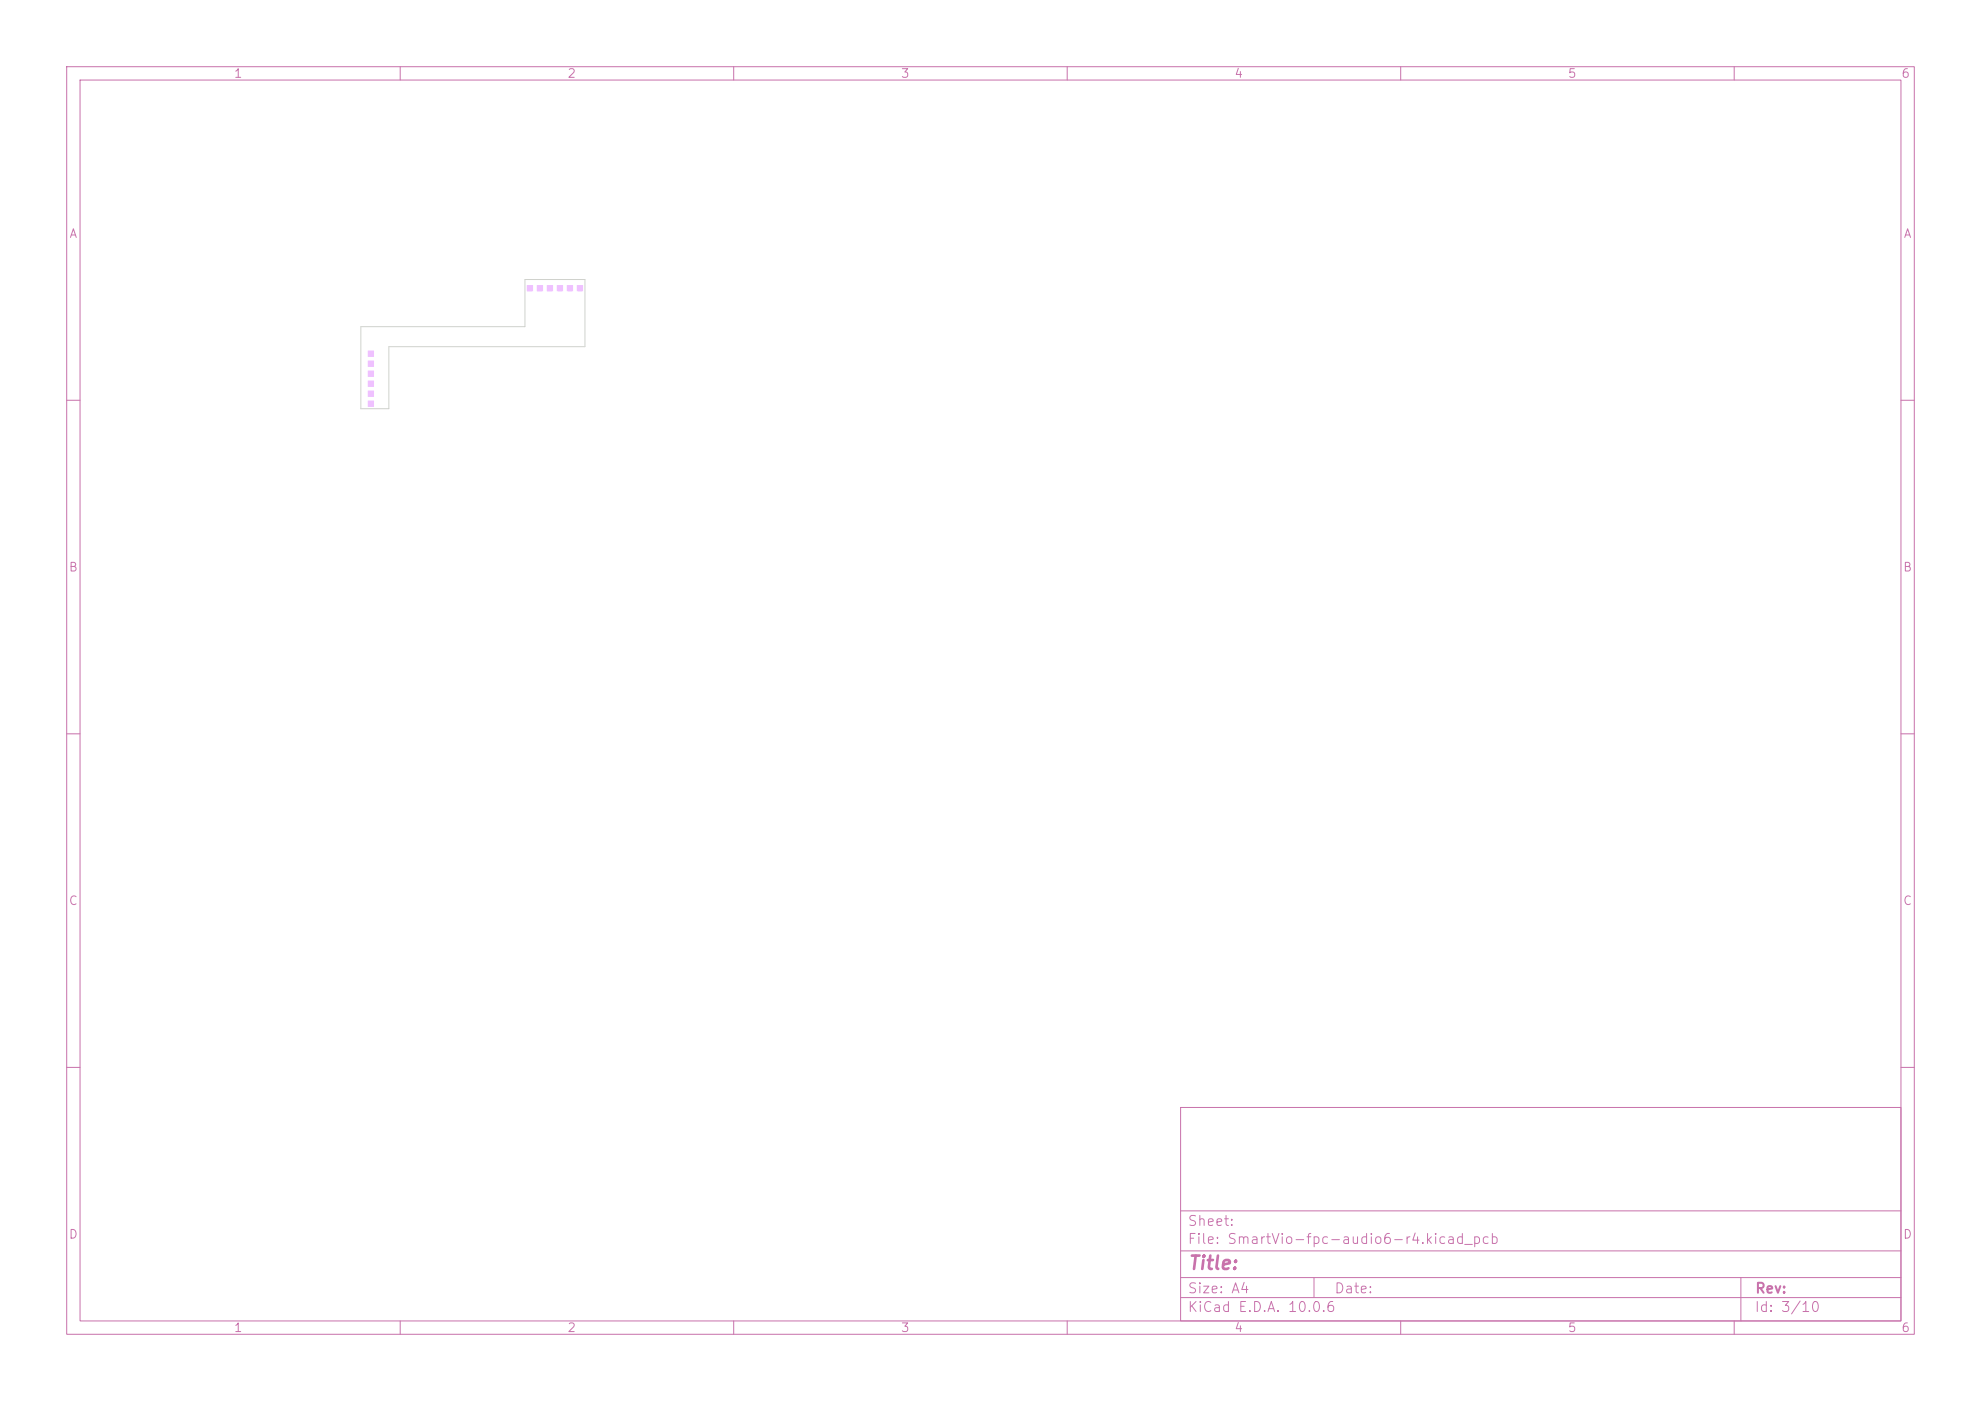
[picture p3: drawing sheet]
<svg xmlns="http://www.w3.org/2000/svg" width="297mm" height="210mm" viewBox="0 0 297 210" stroke-linecap="round" stroke-linejoin="round" font-family="sans-serif">
<defs><g id="words">
<text font-size="2" fill="#c872ab" x="178" y="190.8">Title:</text>
<g font-size="1.5" fill="#c872ab">
<text x="178" y="184.1">Sheet:</text>
<text x="178" y="186.8">File: SmartVio-fpc-audio6-r4.kicad_pcb</text>
<text x="178" y="197">KiCad E.D.A. 10.0.6</text>
<text x="178" y="194.2">Size: A4</text>
<text x="200" y="194.2">Date:</text>
<text x="263" y="197">Id: 3/10</text>
<text x="263" y="194.2">Rev:</text>
</g>
<g font-size="1.3" fill="#c872ab">
<text x="35" y="12">1</text>
<text x="85" y="12">2</text>
<text x="135" y="12">3</text>
<text x="185" y="12">4</text>
<text x="235" y="12">5</text>
<text x="285" y="12">6</text>
<text x="10.3" y="36">A</text>
<text x="285.3" y="36">A</text>
<text x="10.2" y="86">B</text>
<text x="285.2" y="86">B</text>
<text x="10.2" y="136">C</text>
<text x="285.2" y="136">C</text>
<text x="10.2" y="186">D</text>
<text x="285.2" y="186">D</text>
<text x="35" y="200">1</text>
<text x="85" y="200">2</text>
<text x="135" y="200">3</text>
<text x="185" y="200">4</text>
<text x="235" y="200">5</text>
<text x="285" y="200">6</text>
</g>
</g></defs>
<g fill="none" stroke="#c872ab" stroke-width=".15">
<path d="M10 10h277v190h-277zM12 12h273v186h-273zM60 10v2M110 10v2M160 10v2M210 10v2M260 10v2M10 60h2M285 60h2M10 110h2M285 110h2M10 160h2"/>
<path d="M177 166h108v32h-108zM285 160h2M60 198v2M110 198v2M160 198v2M177 194.5h108M177 191.5h108M177 187.5h108M177 181.5h108M197 191.5v3M210 198v2M260 198v2"/>
<path d="M261 191.5v6.5"/>
</g>
<g fill="#efc1ff">
<path d="M79 42.8h.9v.8h-.9z"/>
<path d="M80.5 42.8h.9v.8h-.9z"/>
<path d="M82 42.8h.9v.8h-.9z"/>
<path d="M83.5 42.8h.9v.8h-.9z"/>
<path d="M85 42.8h.9v.8h-.9z"/>
<path d="M86.5 42.8h.9v.8h-.9z"/>
<path d="M55.2 52.6h.8v.9h-.8z"/>
<path d="M55.2 54.1h.8v.9h-.8z"/>
<path d="M55.2 55.6h.8v.9h-.8z"/>
<path d="M55.2 57.1h.8v.9h-.8z"/>
<path d="M55.2 58.6h.8v.9h-.8z"/>
<path d="M55.2 60.1h.8v.9h-.8z"/>
</g>
<path d="M54.1 49h24.6v-7.1h9v10.1h-29.4v9.3h-4.2z" fill="none" stroke="#d0d2cd" stroke-width=".15"/>
<use href="#words"/>
</svg>
